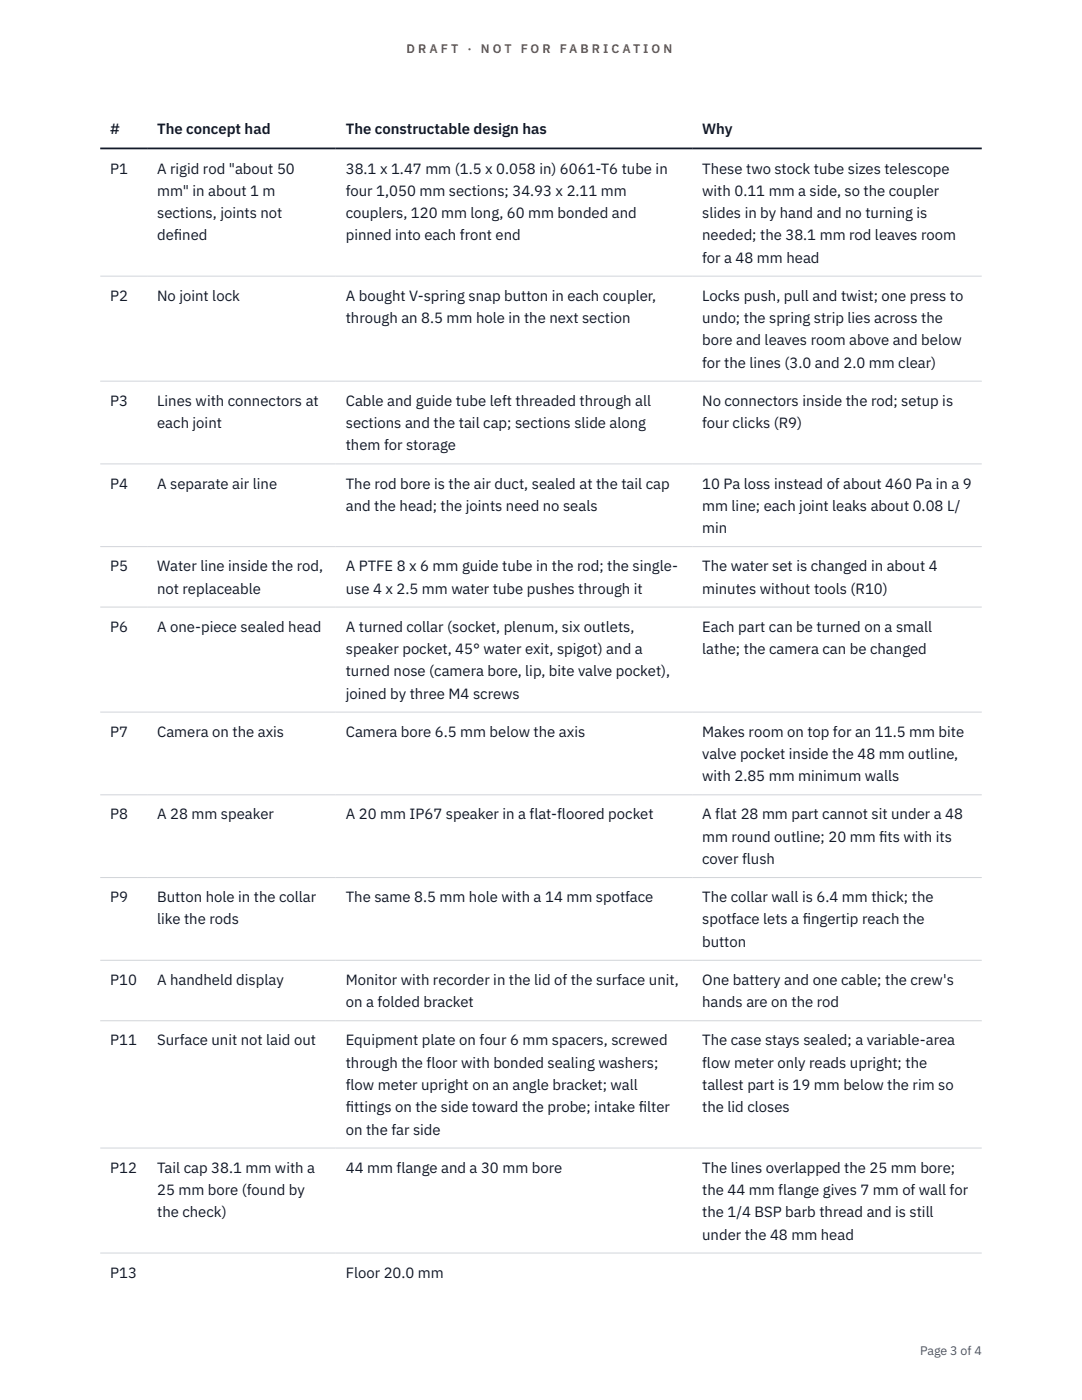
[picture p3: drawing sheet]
<svg xmlns="http://www.w3.org/2000/svg" width="216mm" height="279mm" viewBox="0 0 216 279" stroke-linecap="round" stroke-linejoin="round" font-family="sans-serif">
<defs><g id="words">
<g font-size="3" fill="#111827">
<text x="22" y="26.8">#</text>
<text x="31.4" y="26.8">The concept had</text>
<text x="69" y="26.8">The constructable design has</text>
<text x="140.1" y="26.8">Why</text>
<text x="22" y="34.6">P1</text>
<text x="31.4" y="34.6">A rigid rod &quot;about 50</text>
<text x="69" y="34.6">38.1 x 1.47 mm (1.5 x 0.058 in) 6061-T6 tube in</text>
<text x="140.1" y="34.6">These two stock tube sizes telescope</text>
<text x="31.4" y="39.1">mm&quot; in about 1 m</text>
<text x="69" y="39.1">four 1,050 mm sections; 34.93 x 2.11 mm</text>
<text x="140.1" y="39.1">with 0.11 mm a side, so the coupler</text>
<text x="31.4" y="43.5">sections, joints not</text>
<text x="31.4" y="48">def</text>
<text x="34.7" y="48">ined</text>
<text x="69" y="43.5">couplers, 120 mm long, 60 mm bonded and</text>
<text x="69" y="48">pinned into each front end</text>
<text x="140.1" y="43.5">slides in by hand and no turning is</text>
<text x="140.1" y="48">needed; the 38.1 mm rod leaves room</text>
<text x="140.1" y="52.4">for a 48 mm head</text>
<text x="22" y="60">P2</text>
<text x="31.4" y="60">No joint lock</text>
<text x="69" y="60">A bought V-spring snap button in each coupler,</text>
<text x="69" y="64.5">through an 8.5 mm hole in the next section</text>
<text x="140.1" y="60">Locks push, pull and twist; one press to</text>
<text x="140.1" y="64.5">undo; the spring strip lies across the</text>
<text x="140.1" y="68.9">bore and leaves room above and below</text>
<text x="140.1" y="73.4">for the lines (3.0 and 2.0 mm clear)</text>
<text x="22" y="81">P3</text>
<text x="31.4" y="81">Lines with connectors at</text>
<text x="69" y="81">Cable and guide tube left threaded through all</text>
<text x="140.1" y="81">No connectors inside the rod; setup is</text>
<text x="31.4" y="85.4">each joint</text>
<text x="69" y="85.4">sections and the tail cap; sections slide along</text>
<text x="69" y="89.9">them for storage</text>
<text x="140.1" y="85.4">four clicks (R9)</text>
<text x="22" y="97.5">P4</text>
<text x="31.4" y="97.5">A separate air line</text>
<text x="69" y="97.5">The rod bore is the air duct, sealed at the tail cap</text>
<text x="69" y="101.9">and the head; the joints need no seals</text>
<text x="140.1" y="97.5">10 Pa loss instead of about 460 Pa in a 9</text>
<text x="140.1" y="101.9">mm line; each joint leaks about 0.08 L/</text>
<text x="140.1" y="106.4">min</text>
<text x="22" y="114">P5</text>
<text x="31.4" y="114">Water line inside the rod,</text>
<text x="31.4" y="118.5">not replaceable</text>
<text x="69" y="114">A PTFE 8 x 6 mm guide tube in the rod; the single-</text>
<text x="69" y="118.5">use 4 x 2.5 mm water tube pushes through it</text>
<text x="140.1" y="114">The water set is changed in about 4</text>
<text x="140.1" y="118.5">minutes without tools (R10)</text>
<text x="22" y="126.1">P6</text>
<text x="31.4" y="126.1">A one-piece sealed head</text>
<text x="69" y="126.1">A turned collar (socket, plenum, six outlets,</text>
<text x="69" y="130.5">speaker pocket, 45° water exit, spigot) and a</text>
<text x="140.1" y="126.1">Each part can be turned on a small</text>
<text x="140.1" y="130.5">lathe; the camera can be changed</text>
<text x="69" y="135">turned nose (camera bore, lip, bite valve pocket),</text>
<text x="69" y="139.4">joined by three M4 screws</text>
<text x="22" y="147">P7</text>
<text x="31.4" y="147">Camera on the axis</text>
<text x="69" y="147">Camera bore 6.5 mm below the axis</text>
<text x="140.1" y="147">Makes room on top for an 11.5 mm bite</text>
<text x="140.1" y="151.5">valve pocket inside the 48 mm outline,</text>
<text x="140.1" y="155.9">with 2.85 mm minimum walls</text>
<text x="22" y="163.5">P8</text>
<text x="31.4" y="163.5">A 28 mm speaker</text>
<text x="69" y="163.5">A 20 mm IP67 speaker in a flat-floored pocket</text>
<text x="140.1" y="163.5">A flat 28 mm part cannot sit under a 48</text>
<text x="140.1" y="168">mm round outline; 20 mm f</text>
<text x="175.4" y="168">its with its</text>
<text x="140.1" y="172.4">cover flush</text>
<text x="22" y="180.1">P9</text>
<text x="31.4" y="180.1">Button hole in the collar</text>
<text x="31.4" y="184.5">like the rods</text>
<text x="69" y="180.1">The same 8.5 mm hole with a 14 mm spotface</text>
<text x="140.1" y="180.1">The collar wall is 6.4 mm thick; the</text>
<text x="140.1" y="184.5">spotface lets a f</text>
<text x="160.2" y="184.5">ingertip reach the</text>
<text x="140.1" y="188.9">button</text>
<text x="22" y="196.6">P10</text>
<text x="31.4" y="196.6">A handheld display</text>
<text x="69" y="196.6">Monitor with recorder in the lid of the surface unit,</text>
<text x="140.1" y="196.6">One battery and one cable; the crew's</text>
<text x="69" y="201">on a folded bracket</text>
<text x="140.1" y="201">hands are on the rod</text>
<text x="22" y="208.6">P11</text>
<text x="31.4" y="208.6">Surface unit not laid out</text>
<text x="69" y="208.6">Equipment plate on four 6 mm spacers, screwed</text>
<text x="140.1" y="208.6">The case stays sealed; a variable-area</text>
<text x="69" y="213.1">through the floor with bonded sealing washers;</text>
<text x="140.1" y="213.1">flow meter only reads upright; the</text>
<text x="69" y="217.5">flow meter upright on an angle bracket; wall</text>
<text x="69" y="222">f</text>
<text x="69" y="222">ittings on the side toward the probe; intake f</text>
<text x="127.5" y="222">ilter</text>
<text x="140.1" y="217.5">tallest part is 19 mm below the rim so</text>
<text x="140.1" y="222">the lid closes</text>
<text x="69" y="226.4">on the far side</text>
<text x="22" y="234">P12</text>
<text x="31.4" y="234">Tail cap 38.1 mm with a</text>
<text x="31.4" y="238.5">25 mm bore (found by</text>
<text x="69" y="234">44 mm flange and a 30 mm bore</text>
<text x="140.1" y="234">The lines overlapped the 25 mm bore;</text>
<text x="140.1" y="238.5">the 44 mm flange gives 7 mm of wall for</text>
<text x="31.4" y="242.9">the check)</text>
<text x="140.1" y="242.9">the 1/4 BSP barb thread and is still</text>
<text x="140.1" y="247.4">under the 48 mm head</text>
<text x="22" y="255">P13</text>
<text x="69" y="255">Floor 20.0 mm</text>
</g>
<g font-size="2.5" fill="#b45309">
<text x="81.1" y="10.5">D R A F T</text>
<text x="93.3" y="10.5">·</text>
<text x="95.9" y="10.5">N O T</text>
<text x="103.9" y="10.5">F O R</text>
<text x="111.7" y="10.5">F A B R I C A T I O N</text>
</g>
<text font-size="2.5" fill="#4b5563" x="183.6" y="270.3">Page 3 of 4</text>
</g></defs>
<path d="M20 55.1h175.9M20 76.1h175.9M20 92.6h175.9M20 109.1h175.9M20 121.2h175.9M20 142.1h175.9M20 158.6h175.9M20 175.1h175.9M20 191.6h175.9M20 203.7h175.9M20 229.1h175.9M20 250.1h175.9" fill="none" stroke="#d1d5db" stroke-width=".2"/>
<path d="M20 29.6h175.9" fill="none" stroke="#111827" stroke-width=".35"/>
<use href="#words"/>
</svg>
